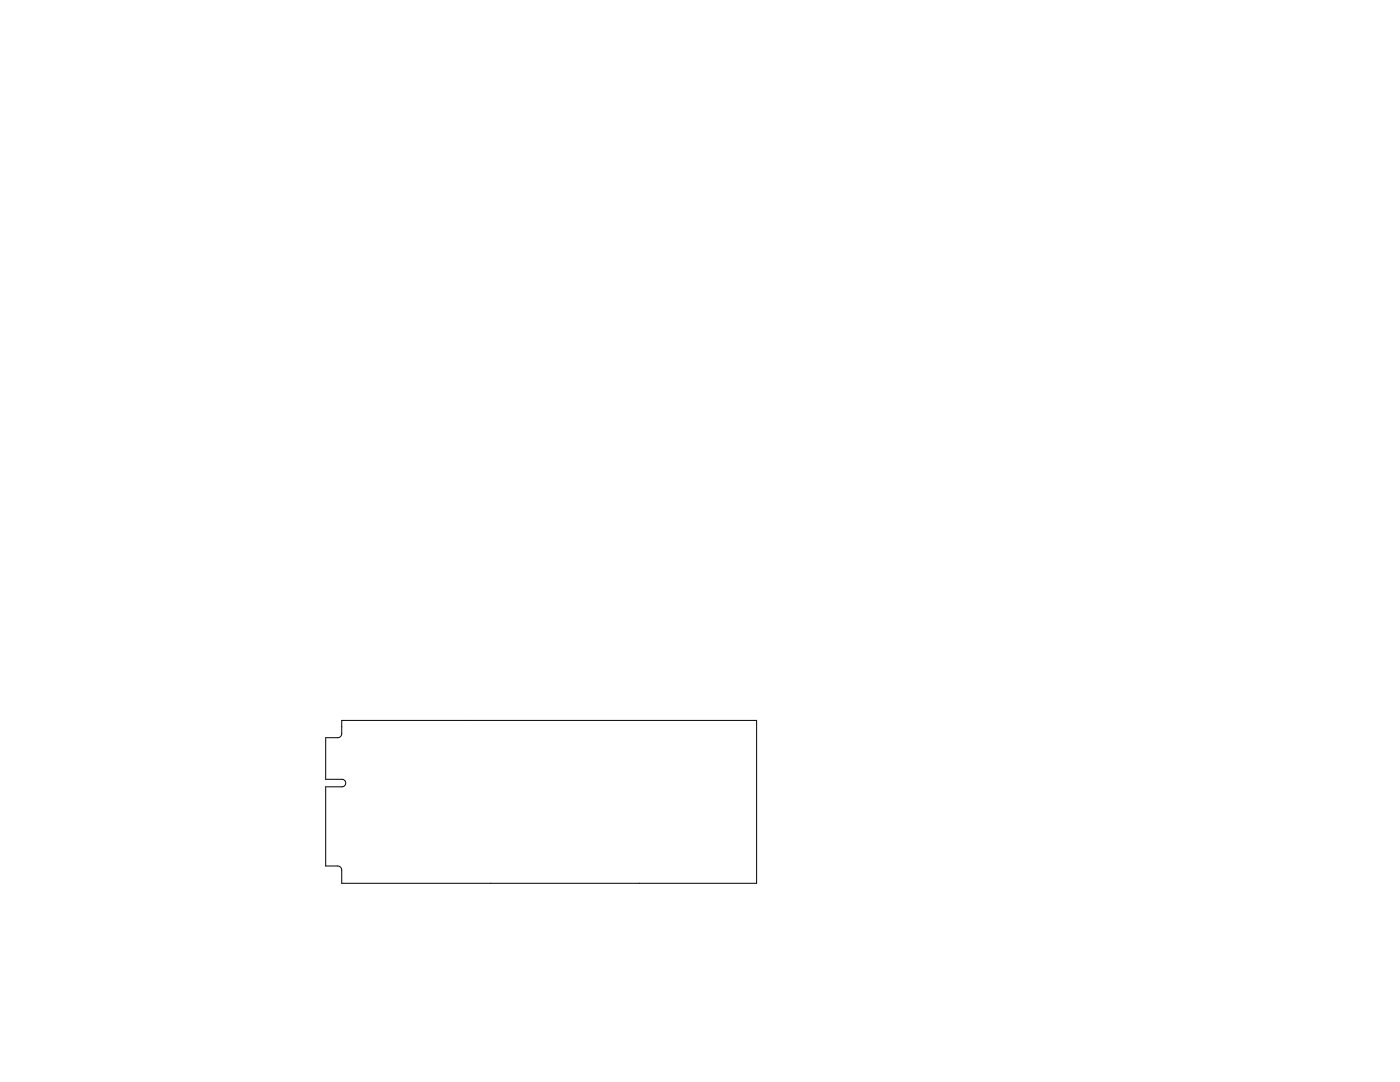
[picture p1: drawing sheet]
<svg xmlns="http://www.w3.org/2000/svg" width="279mm" height="216mm" viewBox="0 0 279 216" stroke-linecap="round" stroke-linejoin="round" font-family="sans-serif">
<path d="M68.2 143.8h82.8v32.5h-82.8v-2.7a.8 .8 0 0 0-.8-.8h-2.4v-15.8h3.3a.75 .75 0 0 0 .7-.7 .75 .75 0 0 0-.7-.8h-3.3v-8.3h2.4a.8 .8 0 0 0 .8-.8z" fill="none" stroke="#000" stroke-width=".2"/>
</svg>
